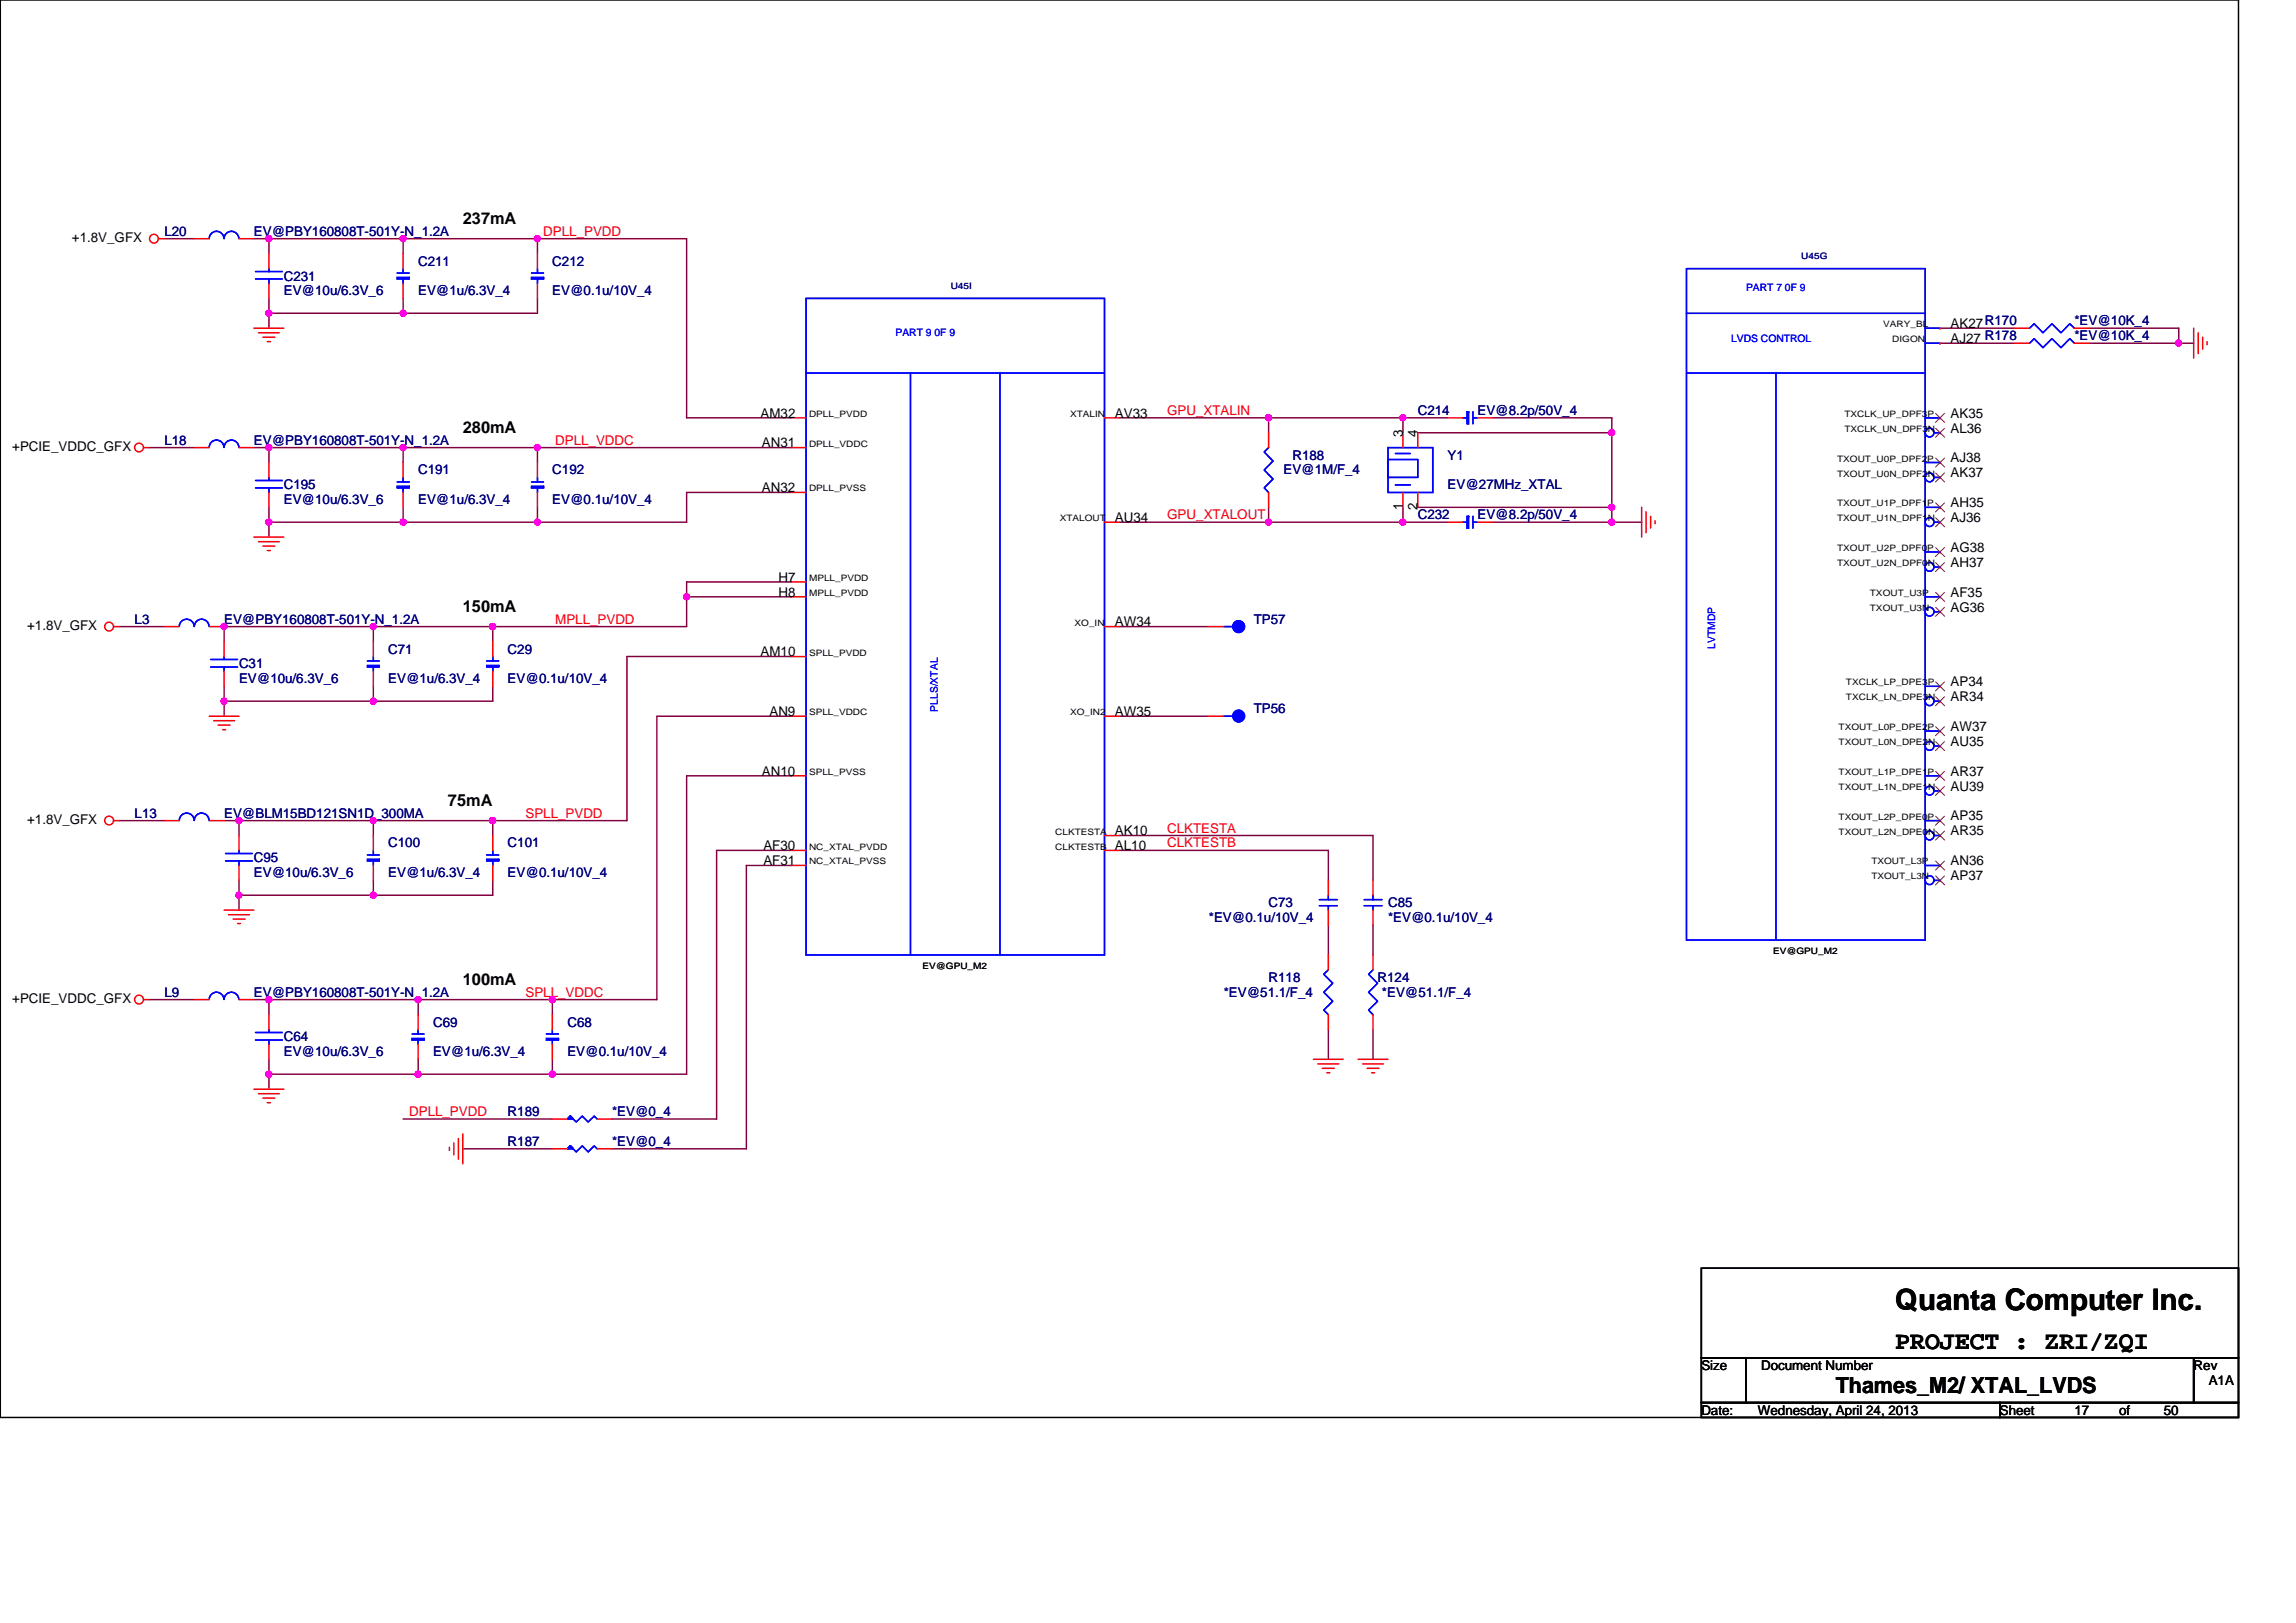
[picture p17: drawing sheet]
<svg xmlns="http://www.w3.org/2000/svg" width="297mm" height="210mm" viewBox="0 0 297 210" stroke-linecap="round" stroke-linejoin="round" font-family="sans-serif">
<defs><g id="words">
<text font-size="3.8" x="245.2" y="169.5">Quanta Computer Inc.</text>
<text font-size="3.3" x="245.2" y="174.6">PROJECT : ZRI/ZQI</text>
<text font-size="2.9" x="237.5" y="180.3">Thames_M2/ XTAL_LVDS</text>
<g font-size="2.1">
<text x="59.9" y="29">237mA</text>
<text x="59.9" y="56">280mA</text>
<text x="59.9" y="79.2">150mA</text>
<text x="58" y="104.3">75mA</text>
<text x="59.9" y="127.4">100mA</text>
</g>
<g font-size="1.7">
<text x="9.3" y="31.3">+1.8V_GFX</text>
<text x="252.3" y="44.4">AJ27 R178</text>
<text x="252.3" y="42.4">AK27R170</text>
<text x="1.6" y="58.3">+PCIE_VDDC_GFX</text>
<text x="98.4" y="54">AM32</text>
<text x="98.6" y="57.9">AN31</text>
<text x="144.2" y="54">AV33</text>
<text x="181.5" y="56.6" transform="rotate(-90 181.5 56.6)">3</text>
<text x="183.4" y="56.6" transform="rotate(-90 183.4 56.6)">4</text>
<text x="252.3" y="59.8">AJ38</text>
<text x="252.3" y="56">AL36</text>
<text x="252.3" y="54">AK35</text>
<text x="98.6" y="63.7">AN32</text>
<text x="252.3" y="65.6">AH35</text>
<text x="252.3" y="61.7">AK37</text>
<text x="144.2" y="67.5">AU34</text>
<text x="181.5" y="66" transform="rotate(-90 181.5 66)">1</text>
<text x="183.4" y="66" transform="rotate(-90 183.4 66)">2</text>
<text x="252.3" y="71.4">AG38</text>
<text x="252.3" y="67.5">AJ36</text>
<text x="100.7" y="77.2">H8</text>
<text x="100.7" y="75.3">H7</text>
<text x="252.3" y="77.2">AF35</text>
<text x="252.3" y="73.3">AH37</text>
<text x="3.5" y="81.5">+1.8V_GFX</text>
<text x="144.2" y="81">AW34</text>
<text x="252.3" y="79.1">AG36</text>
<text x="98.4" y="84.9">AM10</text>
<text x="252.3" y="88.8">AP34</text>
<text x="99.5" y="92.6">AN9</text>
<text x="144.2" y="92.6">AW35</text>
<text x="252.3" y="94.6">AW37</text>
<text x="252.3" y="90.7">AR34</text>
<text x="98.6" y="100.4">AN10</text>
<text x="252.3" y="100.4">AR37</text>
<text x="252.3" y="96.5">AU35</text>
<text x="3.5" y="106.6">+1.8V_GFX</text>
<text x="252.3" y="106.2">AP35</text>
<text x="252.3" y="102.3">AU39</text>
<text x="98.8" y="112">AF31</text>
<text x="98.8" y="110">AF30</text>
<text x="144.2" y="110">AL10</text>
<text x="144.2" y="108.1">AK10</text>
<text x="252.3" y="113.9">AP37</text>
<text x="252.3" y="112">AN36</text>
<text x="252.3" y="108.1">AR35</text>
<text x="1.6" y="129.7">+PCIE_VDDC_GFX</text>
<text x="220.1" y="177.2">Size</text>
<text x="227.8" y="177.2">Document Number</text>
<text x="283.8" y="177.2">Rev</text>
<text x="285.7" y="179.1">A1A</text>
<text x="220.1" y="183">Date:</text>
<text x="227.4" y="183">Wednesday, April 24, 2013</text>
<text x="258.7" y="183">Sheet</text>
<text x="268.4" y="183">17</text>
<text x="274.1" y="183">of</text>
<text x="279.9" y="183">50</text>
</g>
<g font-size="1.7" fill="#000080">
<text x="21.3" y="30.5">L20</text>
<text x="32.8" y="30.5">EV@PBY160808T-501Y-N_1.2A</text>
<text x="54.1" y="34.4">C211</text>
<text x="71.5" y="34.4">C212</text>
<text x="36.7" y="36.3">C231</text>
<text x="36.7" y="38.2">EV@10u/6.3V_6</text>
<text x="54.1" y="38.2">EV@1u/6.3V_4</text>
<text x="71.5" y="38.2">EV@0.1u/10V_4</text>
<text x="268.4" y="44">*EV@10K_4</text>
<text x="268.4" y="42.1">*EV@10K_4</text>
<text x="183.4" y="53.7">C214</text>
<text x="191.2" y="53.7">EV@8.2p/50V_4</text>
<text x="21.3" y="57.5">L18</text>
<text x="32.8" y="57.5">EV@PBY160808T-501Y-N_1.2A</text>
<text x="167.2" y="59.5">R188</text>
<text x="187.3" y="59.5">Y1</text>
<text x="36.7" y="63.3">C195</text>
<text x="36.7" y="65.3">EV@10u/6.3V_6</text>
<text x="54.1" y="61.4">C191</text>
<text x="54.1" y="65.3">EV@1u/6.3V_4</text>
<text x="71.5" y="61.4">C192</text>
<text x="71.5" y="65.3">EV@0.1u/10V_4</text>
<text x="166" y="61.4">EV@1M/F_4</text>
<text x="187.3" y="63.3">EV@27MHz_XTAL</text>
<text x="183.4" y="67.2">C232</text>
<text x="191.2" y="67.2">EV@8.2p/50V_4</text>
<text x="17.4" y="80.7">L3</text>
<text x="29" y="80.7">EV@PBY160808T-501Y-N_1.2A</text>
<text x="162.2" y="80.7">TP57</text>
<text x="30.9" y="86.5">C31</text>
<text x="30.9" y="88.4">EV@10u/6.3V_6</text>
<text x="50.2" y="84.6">C71</text>
<text x="50.2" y="88.4">EV@1u/6.3V_4</text>
<text x="65.7" y="84.6">C29</text>
<text x="65.7" y="88.4">EV@0.1u/10V_4</text>
<text x="162.2" y="92.3">TP56</text>
<text x="17.4" y="105.8">L13</text>
<text x="29" y="105.8">EV@BLM15BD121SN1D_300MA</text>
<text x="32.8" y="111.6">C95</text>
<text x="32.8" y="113.5">EV@10u/6.3V_6</text>
<text x="50.2" y="109.6">C100</text>
<text x="50.2" y="113.5">EV@1u/6.3V_4</text>
<text x="65.7" y="109.6">C101</text>
<text x="65.7" y="113.5">EV@0.1u/10V_4</text>
<text x="156.4" y="119.3">*EV@0.1u/10V_4</text>
<text x="164.1" y="117.4">C73</text>
<text x="179.6" y="117.4">C85</text>
<text x="179.6" y="119.3">*EV@0.1u/10V_4</text>
<text x="21.3" y="128.9">L9</text>
<text x="32.8" y="128.9">EV@PBY160808T-501Y-N_1.2A</text>
<text x="158.3" y="128.9">*EV@51.1/F_4</text>
<text x="164.1" y="127">R118</text>
<text x="178.2" y="127">R124</text>
<text x="178.8" y="128.9">*EV@51.1/F_4</text>
<text x="36.7" y="134.7">C64</text>
<text x="36.7" y="136.7">EV@10u/6.3V_6</text>
<text x="56" y="132.8">C69</text>
<text x="56" y="136.7">EV@1u/6.3V_4</text>
<text x="73.4" y="132.8">C68</text>
<text x="73.4" y="136.7">EV@0.1u/10V_4</text>
<text x="65.7" y="148.3">R187</text>
<text x="65.7" y="144.4">R189</text>
<text x="79.2" y="148.3">*EV@0_4</text>
<text x="79.2" y="144.4">*EV@0_4</text>
</g>
<g font-size="1.7" fill="#f00">
<text x="70.3" y="30.5">DPLL_PVDD</text>
<text x="151" y="53.7">GPU_XTALIN</text>
<text x="71.8" y="57.5">DPLL_VDDC</text>
<text x="151" y="67.2">GPU_XTALOUT</text>
<text x="71.8" y="80.7">MPLL_PVDD</text>
<text x="68" y="105.8">SPLL_PVDD</text>
<text x="151" y="107.7">CLKTESTA</text>
<text x="151" y="109.6">CLKTESTB</text>
<text x="68" y="128.9">SPLL_VDDC</text>
<text x="52.9" y="144.4">DPLL_PVDD</text>
</g>
<g font-size="1.3" fill="#00f">
<text x="225.9" y="37.7">PART 7 0F 9</text>
<text x="115.9" y="43.5">PART 9 0F 9</text>
<text x="224" y="44.3">LVDS CONTROL</text>
<text x="221.9" y="84" transform="rotate(-90 221.9 84)">LVTMDP</text>
<text x="121.3" y="92.1" transform="rotate(-90 121.3 92.1)">PLLS/XTAL</text>
</g>
<g font-size="1.1" fill="#000080">
<text x="233" y="33.5">U45G</text>
<text x="123" y="37.3">U45I</text>
</g>
<g font-size="1.1">
<text x="243.6" y="42.4">VARY_BL</text>
<text x="244.8" y="44.3">DIGON</text>
<text x="104.7" y="53.9">DPLL_PVDD</text>
<text x="138.4" y="53.9">XTALIN</text>
<text x="238.6" y="53.9">TXCLK_UP_DPF3P</text>
<text x="104.7" y="57.8">DPLL_VDDC</text>
<text x="237.7" y="59.7">TXOUT_U0P_DPF2P</text>
<text x="238.6" y="55.9">TXCLK_UN_DPF3N</text>
<text x="104.7" y="63.6">DPLL_PVSS</text>
<text x="237.7" y="65.5">TXOUT_U1P_DPF1P</text>
<text x="237.7" y="61.7">TXOUT_U0N_DPF2N</text>
<text x="137.1" y="67.4">XTALOUT</text>
<text x="237.7" y="71.3">TXOUT_U2P_DPF0P</text>
<text x="237.7" y="67.4">TXOUT_U1N_DPF1N</text>
<text x="104.7" y="77.1">MPLL_PVDD</text>
<text x="104.7" y="75.2">MPLL_PVDD</text>
<text x="237.7" y="73.2">TXOUT_U2N_DPF0N</text>
<text x="241.9" y="77.1">TXOUT_U3P</text>
<text x="139" y="81">XO_IN</text>
<text x="241.9" y="79">TXOUT_U3N</text>
<text x="104.7" y="84.8">SPLL_PVDD</text>
<text x="238.8" y="88.7">TXCLK_LP_DPE3P</text>
<text x="104.7" y="92.5">SPLL_VDDC</text>
<text x="138.4" y="92.5">XO_IN2</text>
<text x="237.9" y="94.5">TXOUT_L0P_DPE2P</text>
<text x="238.8" y="90.6">TXCLK_LN_DPE3N</text>
<text x="104.7" y="100.3">SPLL_PVSS</text>
<text x="237.9" y="100.3">TXOUT_L1P_DPE1P</text>
<text x="237.9" y="96.4">TXOUT_L0N_DPE2N</text>
<text x="136.5" y="108">CLKTESTA</text>
<text x="237.9" y="108">TXOUT_L2N_DPE0N</text>
<text x="237.9" y="106">TXOUT_L2P_DPE0P</text>
<text x="237.9" y="102.2">TXOUT_L1N_DPE1N</text>
<text x="104.7" y="111.8">NC_XTAL_PVSS</text>
<text x="104.7" y="109.9">NC_XTAL_PVDD</text>
<text x="136.5" y="109.9">CLKTESTB</text>
<text x="242.1" y="113.8">TXOUT_L3N</text>
<text x="242.1" y="111.8">TXOUT_L3P</text>
<text x="119.3" y="125.3">EV@GPU_M2</text>
<text x="229.4" y="123.4">EV@GPU_M2</text>
</g>
</g></defs>
<path d="M0 0h289.6v183.4h-289.6zM220.1 175.7h5.8v5.8h-5.8zM220.1 164.1h69.5v11.6h-69.5zM225.9 175.7h57.9v5.8h-57.9zM283.8 175.7h5.8v5.8h-5.8zM220.1 181.5h38.6v1.9h-38.6zM258.7 181.5h30.9v1.9h-30.9z" fill="none" stroke="#000" stroke-width=".19"/>
<g fill="none" stroke="#800040" stroke-width=".19">
<path d="M21.3 30.9h3.8M32.8 30.9h2v1.9M34.8 30.9h17.4v1.9M34.8 38.6v1.9M52.2 30.9h17.3M52.2 38.6v1.9M69.5 30.9v1.9M69.5 38.6v1.9h-17.3M69.5 30.9h19.3v23.2h13.6M19.3 57.9h5.8M32.8 57.9h2M34.8 40.5h17.4"/>
<path d="M34.8 57.9h17.4v1.9M34.8 40.5v2M34.8 57.9v1.9M52.2 57.9h17.3M69.5 57.9h32.9M69.5 57.9v1.9M144.8 54.1h19.3M164.1 54.1h17.4v1.9M164.1 54.1v1.9M181.5 54.1h5.8M183.4 56h25.1M193.1 54.1h15.4v1.9"/>
<path d="M208.5 56v9.6M251 42.5h9.6M251 44.4h9.6M270.3 42.5h11.6v1.9M270.3 44.4h11.6M281.9 44.4h1.9M34.8 67.6h17.4M34.8 67.6v1.9M34.8 65.6v2M52.2 67.6h17.3M52.2 65.6v2M69.5 65.6v2"/>
<path d="M88.8 77.2h13.6M102.4 75.3h-13.6v5.8h-25M102.4 63.7h-13.6v3.9h-19.3M144.8 67.6h19.3M164.1 67.6h17.4M164.1 65.6v2M181.5 67.6h5.8M181.5 65.6v2M183.4 65.6h25.1M193.1 67.6h15.4M208.5 67.6h3.9M208.5 65.6v2"/>
<path d="M15.5 81.1h5.8M29 88.8v1.9M29 83v-1.9h19.3v1.9M29 90.7v2M29 90.7h19.3M48.3 88.8v1.9M48.3 81.1h15.5M63.8 81.1v1.9M63.8 88.8v1.9h-15.5M102.4 84.9h-21.3v21.3h-17.3M102.4 92.7h-17.4v36.6h-13.5M144.8 81.1h11.6"/>
<path d="M144.8 92.7h11.6M15.5 106.2h5.8M29 106.2h1.9M30.9 115.8h17.4M30.9 115.8v2M30.9 106.2v1.9M30.9 113.9v1.9M30.9 106.2h17.4v1.9M48.3 113.9v1.9M48.3 106.2h15.5M63.8 106.2v1.9M63.8 113.9v1.9h-15.5"/>
<path d="M102.4 100.4h-13.6v38.6h-17.3M102.4 110h-9.7v34.8h-13.5M102.4 112h-5.8v36.6h-17.4M144.8 110h27v3.9M144.8 108.1h32.8v5.8M171.8 119.7v3.8M177.6 119.7v3.8M19.3 129.3h5.8M32.8 129.3h2M34.8 139v1.9M34.8 129.3v2M34.8 139h19.3"/>
<path d="M34.8 137.1v1.9M34.8 129.3h19.3v2M54.1 139h17.4M54.1 129.3h17.4M54.1 137.1v1.9M71.5 129.3v2M71.5 137.1v1.9M171.8 133.2v3.9M177.6 133.2v3.9M52.2 144.8h19.3M59.9 148.6h11.6"/>
</g>
<g fill="#f0f" stroke="#f0f" stroke-width=".19">
<circle cx="52.2" cy="30.9" r=".38"/>
<circle cx="34.8" cy="30.9" r=".38"/>
<circle cx="52.2" cy="40.5" r=".38"/>
<circle cx="34.8" cy="40.5" r=".38"/>
<circle cx="69.5" cy="30.9" r=".38"/>
<circle cx="52.2" cy="57.9" r=".38"/>
<circle cx="34.8" cy="57.9" r=".38"/>
<circle cx="52.2" cy="67.6" r=".38"/>
<circle cx="34.8" cy="67.6" r=".38"/>
<circle cx="48.3" cy="81.1" r=".38"/>
<circle cx="29" cy="81.1" r=".38"/>
<circle cx="48.3" cy="90.7" r=".38"/>
<circle cx="29" cy="90.7" r=".38"/>
<circle cx="63.7" cy="81.1" r=".38"/>
<circle cx="30.9" cy="115.8" r=".38"/>
<circle cx="48.3" cy="106.2" r=".38"/>
<circle cx="30.9" cy="106.2" r=".38"/>
<circle cx="48.3" cy="115.8" r=".38"/>
<circle cx="63.7" cy="106.2" r=".38"/>
<circle cx="34.8" cy="139" r=".38"/>
<circle cx="54.1" cy="129.3" r=".38"/>
<circle cx="34.8" cy="129.3" r=".38"/>
<circle cx="54.1" cy="139" r=".38"/>
<circle cx="71.5" cy="129.3" r=".38"/>
<circle cx="69.5" cy="57.9" r=".38"/>
<circle cx="69.5" cy="67.6" r=".38"/>
<circle cx="88.8" cy="77.2" r=".38"/>
<circle cx="71.5" cy="139" r=".38"/>
<circle cx="164.1" cy="67.6" r=".38"/>
<circle cx="181.5" cy="67.6" r=".38"/>
<circle cx="181.5" cy="54" r=".38"/>
<circle cx="164.1" cy="54" r=".38"/>
<circle cx="208.5" cy="67.6" r=".38"/>
<circle cx="281.9" cy="44.4" r=".38"/>
<circle cx="208.5" cy="56" r=".38"/>
<circle cx="208.5" cy="65.6" r=".38"/>
</g>
<g fill="none" stroke="#f00" stroke-width=".19">
<path d="M20.5 30.9h.8M25.1 30.9h2M30.9 30.9h1.9M34.8 32.8v2M34.8 36.7v1.9M52.2 32.8v2M52.2 36.7v1.9M69.5 32.8v2M69.5 36.7v1.9M18.6 57.9h.7M25.1 57.9h2M30.9 57.9h1.9"/>
<path d="M32.8 42.5h3.9M33.4 43.1h2.7M34 43.6h1.6M34.6 44.2h.4M34.8 59.8v2M52.2 59.8v2M69.5 59.8v2M102.4 54.1h1.9M102.4 57.9h1.9M142.9 54.1h1.9M164.1 56v1.9M181.5 56v1.9"/>
<path d="M183.4 56v1.9M187.3 54.1h1.9M191.2 54.1h1.9M251 59.8h.1M251 56h.1M251 54.1h.1M251 44.4h.1M251 42.5h.1M260.6 44.4h2M260.6 42.5h2M268.4 44.4h1.9M268.4 42.5h1.9"/>
<path d="M283.8 42.5v3.8M284.4 43.1v2.6M285 43.6v1.6M285.5 44.2v.4M32.8 69.5h3.9M33.4 70.1h2.7M34 70.7h1.6M34.6 71.2h.4M34.8 63.7v1.9M52.2 63.7v1.9M69.5 63.7v1.9M102.4 77.2h1.9"/>
<path d="M102.4 75.3h1.9M102.4 63.7h1.9M142.9 67.6h1.9M164.1 63.7v1.9M181.5 63.7v1.9M183.4 63.7v1.9M187.3 67.6h1.9M191.2 67.6h1.9M212.4 65.6v3.9M213 66.2v2.7M213.5 66.8v1.5M214.1 67.4v.4"/>
<path d="M251 79.1h.1M251 77.2h.1M251 73.4h.1M251 71.4h.1M251 67.6h.1M251 65.6h.1M251 61.8h.1M14.7 81.1h.8M21.3 81.1h1.9M27.1 92.7h3.8M27.1 81.1h1.9M27.6 93.2h2.7"/>
<path d="M28.2 93.8h1.6M28.8 94.4h.4M29 83v1.9M29 86.9v1.9M48.3 83v1.9M48.3 86.9v1.9M63.8 83v1.9M63.8 86.9v1.9M102.4 92.7h1.9M102.4 84.9h1.9M142.9 81.1h1.9M142.9 92.7h1.9"/>
<path d="M156.4 81.1h1.9M156.4 92.7h1.9M251 96.5h.1M251 94.6h.1M251 90.7h.1M251 88.8h.1M14.7 106.2h.8M21.3 106.2h1.9M27.1 106.2h1.9M29 117.8h3.8M29.6 118.3h2.7M30.2 118.9h1.5"/>
<path d="M30.7 119.5h.4M30.9 108.1v1.9M30.9 112v1.9M48.3 108.1v1.9M48.3 112v1.9M63.8 108.1v1.9M63.8 112v1.9M102.4 112h1.9M102.4 110h1.9M102.4 100.4h1.9M142.9 110h1.9M142.9 108.1h1.9"/>
<path d="M171.8 113.9v1.9M171.8 117.8v1.9M177.6 113.9v1.9M177.6 117.8v1.9M251 113.9h.1M251 112h.1M251 108.1h.1M251 106.2h.1M251 102.3h.1M251 100.4h.1M18.6 129.3h.7M25.1 129.3h2"/>
<path d="M30.9 129.3h1.9M34.8 131.3v1.9M34.8 135.1v2M54.1 131.3v1.9M54.1 135.1v2M71.5 131.3v1.9M71.5 135.1v2M169.9 137.1h3.9M170.5 137.6h2.7M171.1 138.2h1.5M171.7 138.8h.3M171.8 123.5v2"/>
<path d="M171.8 131.3v1.9M175.7 137.1h3.9M176.3 137.6h2.7M176.9 138.2h1.5M177.4 138.8h.4M177.6 123.5v2M177.6 131.3v1.9M32.8 140.9h3.9M33.4 141.5h2.7M34 142.1h1.6M34.6 142.7h.4M58.1 148.4v.4"/>
<path d="M58.7 147.9v1.5M59.3 147.3v2.7M59.9 146.7v3.9M71.5 148.6h1.9M71.5 144.8h1.9M77.3 148.6h1.9M77.3 144.8h1.9"/>
<circle cx="19.9" cy="30.9" r=".57"/>
<circle cx="18" cy="57.9" r=".57"/>
<circle cx="14.1" cy="81.1" r=".57"/>
<circle cx="14.1" cy="106.2" r=".57"/>
<circle cx="18" cy="129.3" r=".57"/>
</g>
<g fill="none" stroke="#00f" stroke-width=".19">
<path d="M30.9 30.9a.96 .96 0 0 0-1-1 .96 .96 0 0 0-.9 1 .95 .95 0 0 0-1-1 .95 .95 0 0 0-.9 1M33.1 36.1h3.4M33.1 35.1h3.4M34.8 34.8v.3M34.8 36.1v.6M51.4 35.3h1.5M52.2 36.1v.6M52.2 34.8v.5M68.8 35.3h1.5M69.5 36.1v.6M69.5 34.8v.5M104.3 38.6h38.6v84.9h-38.6z"/>
<path d="M218.2 34.8h30.9v86.8h-30.9zM30.9 57.9a.96 .96 0 0 0-1-1 .96 .96 0 0 0-.9 1 .95 .95 0 0 0-1-1 .95 .95 0 0 0-.9 1M104.3 57.9h.1M104.3 54.1h.1M104.3 48.3h38.6M117.8 48.3v75.2M129.4 48.3v75.2M142.9 54.1h.1M164.1 57.9l-.5 .6 1.1 1.1-1.1 1.2 1.1 1.2-1.1 1.1 .5 .6M179.6 57.9h5.8v5.8h-5.8zM179.6 59.5h3.8v2.3h-3.8zM180.5 58.7h2"/>
<path d="M189.2 54.1h.6M190.6 54.1h.6M190.6 53.3v1.5M218.2 40.5h30.9M218.2 48.3h30.9M229.8 48.3v73.3M249.1 42.5h1.9M249.1 59.8h1.9M249.1 54.1h1.9M249.1 44.4h1.9M250.2 56h.8M262.6 44.4l.6-.6 1.1 1.2 1.2-1.2 1.1 1.2 1.2-1.2 .6 .6"/>
<path d="M262.6 42.5l.6-.6 1.1 1.2 1.2-1.2 1.1 1.2 1.2-1.2 .6 .6M33.1 63.1h3.4M33.1 62.2h3.4M34.8 61.8v.4M34.8 63.1v.6M51.4 62.4h1.5M52.2 63.1v.6M52.2 61.8v.6M68.8 62.4h1.5M69.5 63.1v.6M69.5 61.8v.6M104.3 77.2h.1"/>
<path d="M104.3 75.3h.1M104.3 63.7h.1M142.9 67.6h.1M180.5 62.7h2M189.2 67.6h.6M190.6 67.6h.6M190.6 66.8v1.5M249.1 77.2h1.9M249.1 71.4h1.9M249.1 65.6h1.9M250.2 79.1h.8M250.2 73.4h.8"/>
<path d="M250.2 67.6h.8M250.2 61.8h.8M27 81a.96 .96 0 0 0-.9-.9 .96 .96 0 0 0-1 .9 .96 .96 0 0 0-.9-.9 .96 .96 0 0 0-1 .9M27.3 86.3h3.4M27.3 85.3h3.4M29 84.9v.4M29 86.3v.6M47.5 85.5h1.6M48.3 86.3v.6M48.3 84.9v.6M63 85.5h1.5M63.8 86.3v.6"/>
<path d="M63.8 84.9v.6M104.3 92.7h.1M104.3 84.9h.1M142.9 92.7h.1M142.9 81.1h.1M158.3 81.1h1.2M158.3 92.7h1.2M249.1 94.6h1.9M249.1 88.8h1.9M250.2 96.5h.8M250.2 90.7h.8M23.2 106.2a.96 .96 0 0 1 1-1 .96 .96 0 0 1 .9 1 .96 .96 0 0 1 1-1 .96 .96 0 0 1 .9 1"/>
<path d="M29.2 111.4h3.5M29.2 110.4h3.5M30.9 110v.4M30.9 111.4v.6M47.5 110.6h1.6M48.3 111.4v.6M48.3 110v.6M63 110.6h1.5M63.8 111.4v.6M63.8 110v.6M104.3 112h.1M104.3 110h.1"/>
<path d="M104.3 100.4h.1M142.9 110h.1M142.9 108.1h.1M170.7 116.4h2.3M170.7 117.2h2.3M171.8 115.8v.6M171.8 117.2v.6M176.5 116.4h2.3M176.5 117.2h2.3M177.6 115.8v.6M177.6 117.2v.6M249.1 112h1.9"/>
<path d="M249.1 106.2h1.9M249.1 100.4h1.9M250.2 113.9h.8M250.2 108.1h.8M250.2 102.3h.8M27.1 129.3a.95 .95 0 0 1 .9-.9 .95 .95 0 0 1 1 .9 .96 .96 0 0 1 .9-.9 .96 .96 0 0 1 1 .9M33.1 134.6h3.4M33.1 133.6h3.4M34.8 133.2v.4M34.8 134.6v.5M53.3 133.8h1.6M54.1 134.6v.5"/>
<path d="M54.1 133.2v.6M70.7 133.8h1.5M71.5 134.6v.5M71.5 133.2v.6M171.8 125.5l-.5 .5 1.1 1.2-1.1 1.2 1.1 1.1-1.1 1.2 .5 .6M177.6 125.5l-.5 .5 1.1 1.2-1.1 1.2 1.1 1.1-1.1 1.2 .5 .6M73.4 148.6l.4-.3 .7 .7 .8-.7 .8 .7 .8-.7 .4 .3M73.4 144.8l.4-.4 .7 .8 .8-.8 .8 .8 .8-.8 .4 .4"/>
<circle cx="249.6" cy="56" r=".57"/>
<circle cx="249.6" cy="73.3" r=".57"/>
<circle cx="249.6" cy="79.1" r=".57"/>
<circle cx="249.6" cy="61.8" r=".57"/>
<circle cx="249.6" cy="67.6" r=".57"/>
<circle cx="249.6" cy="90.7" r=".57"/>
<circle cx="249.6" cy="96.5" r=".57"/>
<circle cx="249.6" cy="113.9" r=".57"/>
<circle cx="249.6" cy="108.1" r=".57"/>
<circle cx="249.6" cy="102.3" r=".57"/>
</g>
<g fill="#00f" stroke="#00f" stroke-width=".19">
<path d="M73.8 148.3l.4 .3h-.8l.4-.3 .4 .3z" fill-rule="evenodd"/>
<path d="M73.8 148.3l.4 .3h-.8l.4-.3 .4 .3z" fill-rule="evenodd"/>
<path d="M189.8 66.8v1.5h.2v-1.5z" fill-rule="evenodd"/>
<path d="M189.8 66.8v1.5h.2v-1.5z" fill-rule="evenodd"/>
<path d="M63 86.1v.2h1.5v-.2z" fill-rule="evenodd"/>
<path d="M63 86.1v.2h1.5v-.2z" fill-rule="evenodd"/>
<path d="M70.7 134.4v.2h1.5v-.2z" fill-rule="evenodd"/>
<path d="M70.7 134.4v.2h1.5v-.2z" fill-rule="evenodd"/>
<path d="M68.8 35.9v.2h1.5v-.2z" fill-rule="evenodd"/>
<path d="M68.8 35.9v.2h1.5v-.2z" fill-rule="evenodd"/>
<path d="M189.8 53.3v1.5h.2v-1.5z" fill-rule="evenodd"/>
<path d="M189.8 53.3v1.5h.2v-1.5z" fill-rule="evenodd"/>
<path d="M63 111.2v.2h1.5v-.2z" fill-rule="evenodd"/>
<path d="M63 111.2v.2h1.5v-.2z" fill-rule="evenodd"/>
<path d="M51.4 35.9v.2h1.5v-.2z" fill-rule="evenodd"/>
<path d="M51.4 35.9v.2h1.5v-.2z" fill-rule="evenodd"/>
<path d="M47.5 111.2v.2h1.6v-.2z" fill-rule="evenodd"/>
<path d="M47.5 111.2v.2h1.6v-.2z" fill-rule="evenodd"/>
<path d="M51.4 62.9v.2h1.5v-.2z" fill-rule="evenodd"/>
<path d="M51.4 62.9v.2h1.5v-.2z" fill-rule="evenodd"/>
<path d="M73.8 144.4l.4 .4h-.8l.4-.4 .4 .4z" fill-rule="evenodd"/>
<path d="M73.8 144.4l.4 .4h-.8l.4-.4 .4 .4z" fill-rule="evenodd"/>
<path d="M68.8 62.9v.2h1.5v-.2z" fill-rule="evenodd"/>
<path d="M68.8 62.9v.2h1.5v-.2z" fill-rule="evenodd"/>
<path d="M53.3 134.4v.2h1.6v-.2z" fill-rule="evenodd"/>
<path d="M53.3 134.4v.2h1.6v-.2z" fill-rule="evenodd"/>
<path d="M47.5 86.1v.2h1.6v-.2z" fill-rule="evenodd"/>
<path d="M47.5 86.1v.2h1.6v-.2z" fill-rule="evenodd"/>
<circle cx="160.3" cy="81.1" r=".76"/>
<circle cx="160.3" cy="92.6" r=".76"/>
</g>
<g fill="none" stroke="#804000" stroke-width=".13">
<path d="M250.4 59.3l1.2 1.1M250.4 55.4l1.2 1.2M250.4 53.5l1.2 1.2M251.6 59.3l-1.2 1.1M251.6 55.4l-1.2 1.2M251.6 53.5l-1.2 1.2M250.4 78.6l1.2 1.1M250.4 76.6l1.2 1.2M250.4 72.8l1.2 1.2M250.4 70.8l1.2 1.2M250.4 67l1.2 1.2M250.4 65.1l1.2 1.1"/>
<path d="M250.4 61.2l1.2 1.2M251.6 78.6l-1.2 1.1M251.6 76.6l-1.2 1.2M251.6 72.8l-1.2 1.2M251.6 70.8l-1.2 1.2M251.6 67l-1.2 1.2M251.6 65.1l-1.2 1.1M251.6 61.2l-1.2 1.2M250.4 99.8l1.2 1.2M250.4 95.9l1.2 1.2M250.4 94l1.2 1.2M250.4 90.1l1.2 1.2"/>
<path d="M250.4 88.2l1.2 1.2M251.6 99.8l-1.2 1.2M251.6 95.9l-1.2 1.2M251.6 94l-1.2 1.2M251.6 90.1l-1.2 1.2M251.6 88.2l-1.2 1.2M250.4 113.3l1.2 1.2M250.4 111.4l1.2 1.2M250.4 107.5l1.2 1.2M250.4 105.6l1.2 1.2M250.4 101.7l1.2 1.2M251.6 113.3l-1.2 1.2"/>
<path d="M251.6 111.4l-1.2 1.2M251.6 107.5l-1.2 1.2M251.6 105.6l-1.2 1.2M251.6 101.7l-1.2 1.2"/>
</g>
<use href="#words"/>
</svg>
